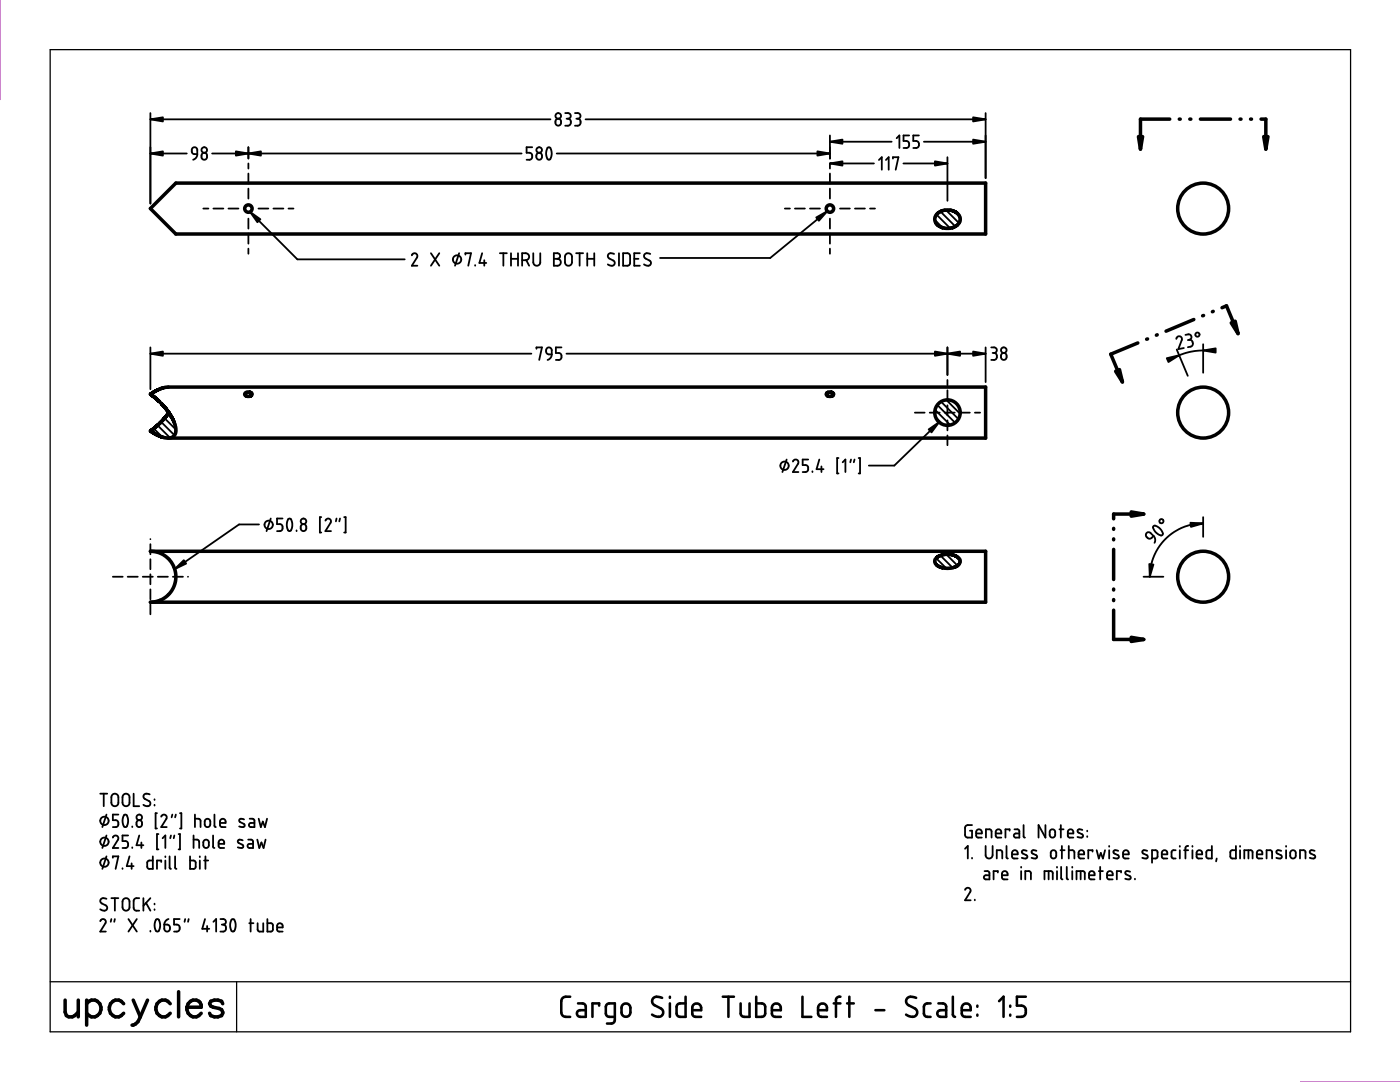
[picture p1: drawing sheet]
<svg xmlns="http://www.w3.org/2000/svg" width="279mm" height="216mm" viewBox="0 0 279 216" stroke-linecap="round" stroke-linejoin="round" font-family="sans-serif">
<g fill="none" stroke="#000" stroke-width=".36">
<path d="M30 22.6v18M30 23.8h79.9M30 30.6h7.3M38.4 29.6l.5-.2 .4 .2 .1 1.2h-.7l-.4-.3v-.7zM39.4 30.8l-.2 .7-.7 .4M40.4 30.6l.4-.1 .5 .3v.6l-.2 .4-.4 .1-.4-.3-.1-.7zM42.3 30.6h61.8M49.6 29.4v2.2M49.6 32.6v1M49.6 34.6v2M49.6 37.6v2M106.2 29.4h-1.1v1.1h.7l.4 .5-.2 .7-.3 .2h-.6"/>
<path d="M107.1 30.7l.4-.2 .5 .1 .2 .8-.2 .3-.5 .2-.4-.3-.1-.2zM109.3 29.5a.61 .61 0 0 1 .6 .1 .61 .61 0 0 1 .2 .7v.6l-.2 .7a.43 .43 0 0 1-.5 .2 .43 .43 0 0 1-.3-.5l-.1-.8zM111 23.9l.5-.2 .4 .2 .1 .7-.3 .4-.4 .1-.4-.3-.1-.6zM111.1 30.6h54.5M112.8 22.6h.8l.3 .3-.1 .6-.5 .2M113.1 23.7h.2M113.3 23.7l.4 .1 .2 .2v.7l-.3 .3-.8 .1M114.7 22.6h.8l.3 .4-.1 .5-.4 .2M115 23.7h.3M115.3 23.7l.3 .1 .2 .2v.7l-.3 .3-.8 .1M116.9 23.8h79.8M165.6 27v4.6"/>
<path d="M165.6 34.6v2M165.6 37.6v2M165.6 28.3h12.3M174.4 32.6h-8.8v1M175.4 31.9l.6-.5v2.5M176.8 31.9l.6-.5v2.5M178.2 31.6v-.2h1.1l-.5 2.5M178.9 27.6l.6-.6v2.5M180.3 32.6h8.8M181.4 27h-1.1v1.1l.8 .1 .3 .4-.1 .8-.3 .1h-.7M183.4 27h-1.1v1.1l.8 .1 .3 .4-.2 .8-.3 .1h-.6M184.4 28.3h12.3"/>
<path d="M189.1 31.4v8.7M196.7 22.6v12.9M40.6 41.6h1M42.6 41.6h2M45.6 41.6h2M49.6 43.6v2M49.6 46.6v2M49.6 49.6v1M49.9 42.3l9.5 9.5h21.4M51.6 41.6h2M54.6 41.6h2M57.6 41.6h1"/>
<path d="M82.2 50.9l.2-.3 .3-.1 .5 .3 .1 .5-1.1 1.7h1.1M86 50.5l1.7 2.5M87.7 50.5l-1.7 2.5M91.6 50.5l-.8 2.5M92.9 50.8v-.3h1.1l-.5 2.5M94.8 52.9v.1M96.2 50.5l-.5 2h1.3M96.6 51.9v1.1M99.8 50.5h1.4M100.5 50.5v2.5M102 50.5v2.5M102 51.6h1.4"/>
<path d="M103.4 50.5v2.5M104.2 51.9h.8l.3-.1 .3-.5-.1-.5-.4-.3h-.9v2.5M105 51.9l.6 1.1M106.4 50.5v2l.3 .4 .3 .1 .5-.1 .3-.4v-2M110.5 50.5l.9 .1 .4 .3-.1 .5-.5 .2 .5 .2 .2 .5-.1 .5-.4 .2h-.9zM110.5 51.6h.7M112.9 50.7l.6-.2 .6 .5 .1 1.4-.2 .4-.3 .2h-.5l-.4-.4v-1.5zM115 50.5h1.4M115.7 50.5v2.5M117.2 51.6h1.4M117.2 50.5v2.5M118.6 50.5v2.5"/>
<path d="M122.6 50.7l-.8-.2-.5 .5 .1 .5 1.2 .6 .1 .5-.1 .3-.7 .1-.6-.3M123.5 50.5v2.5M124.4 50.5h.9l.4 .4 .1 1.6-.4 .5h-1zM126.6 51.6h.8M127.7 50.5h-1.1v2.5h1.1M129.8 50.7l-.9-.2-.3 .3-.1 .3 .3 .4 1 .6 .1 .6-.4 .3h-.4l-.6-.3M156.6 41.6h1M158.6 41.6h2M161.6 41.6h2M165.1 42.1l-11.4 9.4h-22M165.6 43.6v2M165.6 46.6v2"/>
<path d="M165.6 49.6v1M167.6 41.6h2M170.6 41.6h2M173.6 41.6h1M186.6 43.9l1.5 1.5M186.9 42.8l2.7 2.7M187.7 42.2l3 3M188.8 41.9l2.6 2.6M190.5 42.2l1.1 1.1M30 70.6h76M30 69.3v8.4M107.1 69.6v-.3h1.1l-.6 2.5"/>
<path d="M109.1 69.6l.4-.3 .5 .2 .1 .3v.9h-.7l-.3-.2-.1-.4zM110.1 70.7l-.2 .7-.6 .4M112.1 69.3h-1.2v1.1l.8 .1 .4 .4-.2 .8-.3 .1h-.7M113.1 70.6h83.6M188.8 79.8l2.8 2.8M189.1 69.3v5.5M189.1 75.8v1.1M189.1 77.9v2M196.7 69.3v6.9M197.8 69.3h.7l.4 .3v.5l-.5 .3M198.1 70.4h.3M198.4 70.4l.5 .3v.7l-.4 .4h-.7"/>
<path d="M199.9 70.7l.4-.3 .5 .2 .1 .7-.2 .4-.4 .1-.4-.2-.1-.2zM234.8 67.6l.1-.3 .3-.2 .6 .2 .1 .5-.7 1.9 1.1-.3M234.8 69.7l2.2 5.3M236.6 66.8l.7-.1 .4 .3 .1 .4-.5 .4M237.3 67.8l.6 .2 .2 .7-.4 .4-.6 .2M237.3 67.8l-.2 .1M240.1 69.9l-2.4 .3-2.4 .7M240.1 68.7v5.7M30.7 85.5l1.6 1.6M31.5 84.9l2.4 2.5M32.2 84.2l2.6 2.6M32.8 83.4l2.3 2.3"/>
<path d="M33.5 82.7l1 1M33.7 82.4l.8 1.3 .5 1.3a1.68 1.68 0 0 1-1.5 2.4l-1.2-.3-1.6-.7-.5-.5 1.1-.9zM157 91.7l-.9 2.5M158.2 92.1l.4-.4h.3l.4 .2v.5l-1.1 1.8h1.1M161.3 91.7h-1.1v1.1h.8l.3 .4v.5l-.2 .4-.9 .1M162.1 94v.2M163.5 91.7l-.5 1.9h1.4M163.9 93.1v1.1M167.3 91.4h-.2v3.1h.2M168.2 92.2l.5-.5v2.5M169.8 91.7l-.1 .5M170.5 91.7l-.1 .5"/>
<path d="M171.4 91.4h.2v3.1h-.2M182.6 82.3h1.9M185.5 82.3h2M186.6 81.8l3.1 3M186.7 83.3l1.5 1.4M187 80.8l3.6 3.6M187.4 84.2l-8.9 8.7h-5.1M187.8 80.1l3.5 3.5M188.6 82.3h1.9M189.1 80.9v2M189.1 83.9v2M189.1 86.9v1.9"/>
<path d="M191.6 82.3h1.9M194.6 82.3h1M22.5 115.1h2M25.5 115.1h2M28.5 115.1h2M30 107.6h.1M30 108.6v2M30 111.6v2M30 114.6v2M30 117.6v2M31.5 115.1h2M34.5 115.1h2"/>
<path d="M37.5 115.1h.1M51.7 104.6h-4l-12.8 9M54 103.5l-.8 2.5M56.4 103.5h-1.1v1.1h.8l.3 .4v.5l-.2 .4-.9 .1M57.6 103.6v-.1a.67 .67 0 0 1 .7 .9l-.2 1.3a.43 .43 0 0 1-.5 .2 .43 .43 0 0 1-.3-.5l-.1-.9zM59.2 105.8v.2M60.2 104.7l.5-.1 .4 .3v.7l-.3 .3-.4 .1-.3-.3-.1-.6zM64.1 103.2h-.3v3.1h.3M64.9 103.9l.2-.3 .4-.1 .4 .1 .2 .4-1.2 2h1.2M67.2 103.5l-.2 .5M67.9 103.5l-.2 .5M68.7 103.2h.3v3.1h-.3"/>
<path d="M186.8 111.4l2 2M187.7 110.8l2.4 2.5M188.8 110.6l2.3 2.3M190.5 110.8l1.1 1.2M228.2 115.1h4M228.9 106.3l.5-.1 .8 .7-.5 .5-.5 .1-.5-.5v-.4zM230.1 105.1l.4-.2 .7 .3 .6 .6 .3 .7a.55 .55 0 0 1-.5 .3 .55 .55 0 0 1-.5-.3l-.7-.5-.3-.7zM230.2 106.9l.3 .7-.1 .7M240.1 104.4l-2 .2-2.1 .6-2 1.2-1.5 1.2-1.3 1.7-1 1.8-.5 2-.2 2M240.1 103.2v3.9M30 120.6v2M20 158.4h1.4"/>
<path d="M20.7 158.4v2.5M22.4 158.6l.6-.2 .4 .1 .2 .4v1.4l-.1 .3-.4 .3-.5-.1-.4-.5v-1.3zM24.6 158.6l.6-.2 .4 .1 .2 .4v1.4l-.4 .5h-.5l-.4-.3-.1-1.5zM26.7 158.4v2.5h1.1M29.9 158.5l-.9-.1-.2 .1-.2 .4 .3 .5 1 .6 .1 .6-.4 .3-.6-.1-.4-.2M30.8 159.5v.1M21.3 179.3l-.9-.1-.2 .2-.2 .4 .2 .4 1.1 .6 .1 .6-.5 .3-.9-.3M21.3 162.5l-.9 2.5M21.3 166.7l-.9 2.5M21.3 170.9l-.9 2.5M22.2 179.2h1.4M22.5 167.1l.2-.3 .3-.1 .6 .3v.5l-1.1 1.7h1.1"/>
<path d="M22.5 171.2v-.3h1.1l-.5 2.5M22.9 179.2v2.5M23.6 162.5h-1.1v1.2h.8l.3 .4v.5l-.2 .4h-.9M24.4 173.2v.2M24.6 179.5l.7-.3 .5 .5v1.4l-.1 .3-.3 .3h-.4l-.5-.4-.1-1.4zM24.7 162.7l.1-.1a.64 .64 0 0 1 .7 .8v.7l-.2 .7a.43 .43 0 0 1-.5 .2 .43 .43 0 0 1-.2-.6l-.1-.9zM25.6 166.7h-1.2v1.1l.8 .1 .4 .4-.2 .8-.3 .1h-.7M25.8 170.9l-.5 1.9h1.4M26.3 172.3v1.1M26.4 164.9v.1M26.4 169.1v.1M27.4 163.8l.5-.1 .4 .3v.6l-.2 .3-.4 .1-.4-.3-.1-.6z"/>
<path d="M27.8 179.2h-.7l-.4 .5v1.7l.4 .3h.7M27.8 166.7l-.6 2h1.4M28.2 168.1v1.1M28.6 179.2v2.5M30 179.2l-1.4 1.5M30.5 170.9v2.5h-.8l-.3-.3v-1.2l.4-.2h.7M30.8 160.6v.1M31.3 162.3h-.2v3h.2M31.6 166.4h-.3v3.1h.3M32.2 163l.2-.4 .3-.1 .5 .3v.5l-1 1.7h1.1M32.2 172v-.3h-.9v1.7M32.4 167.3l.6-.6v2.5"/>
<path d="M33 170.9v.1M33 171.7v1.7M33.8 170.9v2.3l.3 .2M34.1 166.7l-.1 .6M34.4 162.5l-.2 .6M34.8 166.7l-.1 .6M34.9 170.9v2.2l.3 .3M35.1 162.5l-.2 .6M35.6 166.4h.3v3.1h-.3M35.9 162.3h.3v3h-.3M37.9 170.9v2.5l.9-.1 .3-.3-.1-1.1-.3-.2h-.8M38.6 167.5h.7l.3 .2 .2 1.5"/>
<path d="M38.6 166.7v2.5M38.9 163.4h.7l.3 .1 .1 1.5M38.9 162.5v2.5M39.9 170.9v.1M39.9 171.7v1.7M40.7 167.7l.4-.2 .6 .4v.9l-.4 .4h-.4l-.3-.4v-.8zM40.7 171.7h.9M41 163.6l.4-.2 .5 .3v1l-.3 .3h-.4l-.3-.3zM41 170.9v2.5M42.5 166.7v2.3l.3 .2M42.8 162.5v2.3l.3 .2M43.6 168.4h1.1v-.5l-.2-.2-.3-.2-.5 .3-.1 1 .3 .4h.8"/>
<path d="M43.9 164.2h1.1v-.4l-.2-.3-.5-.1-.3 .2-.1 1 .3 .4h.8M48.4 167.7l-.6-.1a.34 .34 0 0 0-.4 .2 .34 .34 0 0 0 .2 .4l.9 .4a.46 .46 0 0 1-.2 .6 .46 .46 0 0 1-.6 0l-.2-.1M48.7 163.5l-.7-.1a.34 .34 0 0 0-.3 .3 .34 .34 0 0 0 .2 .3l.8 .4a.43 .43 0 0 1 0 .6 .43 .43 0 0 1-.7 0l-.3-.1M49.5 167.5l.8 .1 .2 .3v1.3l-.9-.1-.2-.2 .2-.5h.9M49.8 163.4h.7l.3 .3v1.3h-1l-.1-.3 .1-.4 1-.1M51.4 167.5l.4 1.7 .4-1.1 .4 1.1 .4-1.7M51.6 163.4l.4 1.6 .5-1.1 .4 1.1 .4-1.6M192.6 177.6l.5-.5 .4 .1 .2 .3v.4l-1.1 1.7h1.1M192.6 169.4l.5-.6v2.5M194 164.6l-1 .1-.3 .2-.1 1.8 .4 .4h1v-1.3h-.4M194 171.2v.1M194.5 179.5v.1"/>
<path d="M194.8 166.3h1.1v-.4l-.2-.3-.5-.1-.3 .2-.1 1.1 .3 .3h.8M196.5 173.8h.6l.3 .3 .1 1.4-1-.1-.2-.4 .2-.3 1-.1M196.7 168.8v2l.3 .4 .3 .1 .5-.1 .3-.4v-2M196.8 167.1v-1.6l1 .1 .1 1.5M198.7 166.3h1.1l-.2-.7-.5-.1-.3 .2-.1 1.1 .3 .3h.8M198.9 171.3v-1.6l1 .1 .1 1.5M199.1 174.1v-.3h-.8v1.7M200 174.6h1.1l-.2-.7-.5-.1-.3 .2-.1 1.1 .3 .4h.8M200.9 168.8v2.3l.2 .2M201.5 165.8v-.3h-.8v1.6M202 170.5h1.1v-.5l-.2-.2-.5-.1-.3 .2-.1 1 .3 .4h.8M202.5 165.5h.6l.3 .3v1.3h-.9l-.2-.3 .1-.4 1-.1"/>
<path d="M203.8 173v.1M203.8 173.8v1.7M204.3 164.6v2.3l.3 .2M204.6 175.5v-1.7l1 .1 .1 1.6M204.9 169.8l-.6-.1a.35 .35 0 0 0-.4 .2 .35 .35 0 0 0 .2 .4l.8 .3a.43 .43 0 0 1 0 .7 .43 .43 0 0 1-.6 0l-.4-.1M206.8 169.8l-.5-.1a.35 .35 0 0 0-.4 .2 .35 .35 0 0 0 .2 .4l.7 .3a.43 .43 0 0 1 0 .7 .43 .43 0 0 1-.6 0l-.3-.1M208.4 175.5v-1.7h1.4l.2 .1 .1 1.6M208.6 164.6v2.5l-1.3-2.5v2.5M209.3 173.8v1.7M209.6 165.6l.5-.1 .4 .3 .1 .9-.4 .4h-.4l-.3-.3v-.9zM209.8 169.8l.6-.1 .3 .2 .1 1-.4 .4h-.3l-.4-.3v-.9zM210.9 173v.1"/>
<path d="M210.9 173.8v1.7M211.4 165.5h.9M211.6 169.7h.9M211.7 164.6v2.5M211.8 173v2.2l.2 .3M211.9 168.8v2.5M212.9 173v2.3l.3 .2M213.1 166.3h1.1v-.4l-.2-.3-.5-.1-.3 .2-.1 1.2 .3 .2h.8M213.3 169.7l1 .1 .1 1.5M213.3 168.8v2.5M214 173v.1M214 173.8v1.7"/>
<path d="M214.8 175.5v-1.7h1.4l.2 .1 .1 1.6M215.2 170.5h1.2l-.1-.5-.1-.2-.5-.1-.4 .2-.1 1 .4 .4h.8M215.7 173.8v1.7M216 165.6l-.6-.1a.35 .35 0 0 0-.3 .2 .35 .35 0 0 0 .1 .4l.8 .4a.43 .43 0 0 1 0 .6 .43 .43 0 0 1-.6 0l-.4-.1M217 165.8v.1M217 166.9v.1M217.3 174.6h1.1l-.1-.7-.6-.1-.2 .2-.2 .3v.9l.4 .3h.7M218 169.9v-.2h-.8v1.6M218.9 169.7l.4 1.6 .4-1.1 .4 1.1 .4-1.6M219.3 173.8h.8M219.6 173v2.5M220.9 174.6h1.2l-.1-.4-.2-.3-.4-.1-.4 .2-.1 1.1 .4 .4h.8"/>
<path d="M221.4 168.8v.2M221.4 169.7v1.6M223.2 169.8l-.5-.1a.36 .36 0 0 0-.5 .1 .36 .36 0 0 0 .2 .5l.8 .4a.46 .46 0 0 1-.1 .6 .46 .46 0 0 1-.7-.1h-.2M223.7 174.1v-.3h-.8v1.7M224.1 170.5h1.2l-.1-.5-.2-.2-.4-.1-.4 .2-.1 1 .4 .4h.8M225.5 173.9l-.5-.1a.36 .36 0 0 0-.4 .2 .36 .36 0 0 0 .1 .5l.8 .3a.43 .43 0 0 1 0 .7 .43 .43 0 0 1-.6-.1l-.3-.1M226.5 175.3v.2M228.9 169.8l-.6-.1a.34 .34 0 0 0-.3 .2 .34 .34 0 0 0 .2 .4l.8 .4a.47 .47 0 0 1-.2 .6 .47 .47 0 0 1-.6-.1h-.2M229.9 171.3h.8l.3-.3v-1l-.3-.3h-.8v2.4M231.9 170.5h1.1l-.2-.7-.5-.1-.3 .1-.1 .3v.9l.3 .3h.8M234.6 169.7h-.5l-.3 .2 .1 1.3 .7 .1M235.5 168.8v.2"/>
<path d="M235.5 169.7v1.6M236.3 169.7h.8M237.1 168.8l-.4 .1-.1 .3v2.1M238 168.8v.2M238 169.7v1.6M238.8 170.5h1.1l-.2-.7-.5-.1-.3 .2-.1 1.1 .3 .3h.8M241.9 168.8v2.5l-1-.1-.2-.2 .1-1.1 .2-.2h.9M242.8 171.3l-.1 .6M246.7 168.8v2.5h-.9l-.3-.4 .1-1.1 .2-.1h.9M247.5 168.8v.2M247.5 169.7v1.6M248.3 171.3v-1.6h1.4l.2 .1 .1 1.5"/>
<path d="M249.2 169.7v1.6M250.8 170.5h1.1l-.1-.7-.6-.1-.2 .1-.2 .3v.9l.3 .3h.8M252.8 171.3v-1.6l1 .1 .1 1.5M255.7 169.8l-.6-.1a.34 .34 0 0 0-.4 .2 .34 .34 0 0 0 .2 .4l.8 .4a.46 .46 0 0 1-.1 .6 .46 .46 0 0 1-.6-.1h-.3M256.7 168.8v.2M256.7 169.7v1.6M257.7 169.8l.4-.1 .5 .3v.9l-.4 .4h-.4l-.3-.4v-.8zM259.4 171.3v-1.6l1.1 .1v1.5M262.4 169.8l-.7-.1a.34 .34 0 0 0-.3 .2 .34 .34 0 0 0 .2 .4l.8 .4a.47 .47 0 0 1-.2 .6 .47 .47 0 0 1-.6-.1h-.2M20 183.8l.5-.4 .4 .1 .2 .2v.4l-1.1 1.8h1.1M22.2 183.4l-.1 .5M22.9 183.4l-.1 .5"/>
<path d="M25.6 183.4l1.7 2.5M27.3 183.4l-1.7 2.5M29.1 180.2l.9 1.5M30 185.7v.2M30.8 180.3v.2M30.8 181.4v.2M31.1 183.5h.1a.62 .62 0 0 1 .7 .8v.7l-.2 .6a.43 .43 0 0 1-.5 .2 .43 .43 0 0 1-.3-.5v-1zM32.8 184.5h.7l.3 .2 .1 .7-.2 .4-.4 .1-.4-.2zM33.6 183.4l-.5 .3-.3 .8M35.9 183.4h-1.2v1.1h.8l.4 .5-.2 .7-1 .2M37 183.4l-.2 .5M37.7 183.4l-.2 .5"/>
<path d="M40.9 183.4l-.5 1.9h1.4M41.3 184.8v1.1M42.6 183.9l.5-.5v2.5M44 183.4h.7l.4 .3-.1 .6-.5 .2M44.3 184.5h.2M44.5 184.5l.5 .3 .1 .7-.4 .4h-.7M46.3 183.5v-.1a.76 .76 0 0 1 .7 1l-.2 1.2a.45 .45 0 0 1-.6 .2 .45 .45 0 0 1-.2-.5l-.1-.9zM49.7 184.2h.9M50 183.4v2.5M51.4 184.2v1.3l.4 .4h.7v-1.7M53.4 183.4v2.5l.9-.1 .2-.2-.1-1.2-.3-.2h-.7M55.3 185.1h1.1v-.6l-.3-.2-.3-.1-.4 .2-.1 1.1 .3 .4h.8"/>
<circle cx="40.8" cy="29.9" r=".55"/>
<circle cx="107.6" cy="29.9" r=".55"/>
<circle cx="111.4" cy="23.1" r=".56"/>
<circle cx="91.2" cy="51.8" r=".84"/>
<circle cx="200.3" cy="69.9" r=".56"/>
<circle cx="239" cy="66.8" r=".41"/>
<circle cx="156.6" cy="92.9" r=".83"/>
<circle cx="53.6" cy="104.7" r=".83"/>
<circle cx="60.6" cy="104" r=".56"/>
<circle cx="231.8" cy="104" r=".41"/>
<circle cx="20.8" cy="172.1" r=".83"/>
<circle cx="20.8" cy="168" r=".83"/>
<circle cx="20.8" cy="163.8" r=".84"/>
<circle cx="27.8" cy="163.1" r=".56"/>
</g>
<path d="M10 9.9h259.5v196h-259.5zM10 195.9h259.5M47.2 195.9v10" fill="none" stroke="#000" stroke-width=".25"/>
<path d="M0 -.1v20M259.5 215.9h19.9" fill="none" stroke="#f0f" stroke-width=".2"/>
<g fill="none" stroke="#000" stroke-width=".7">
<path d="M233.4 23.8h-5.8v6M235.4 23.8h.1M237.4 23.8h.3M239.6 23.8h6M247.5 23.8h.2M249.6 23.8h.2M251.7 23.8h.9v6M30 41.6l5.1-5.1h161.6v10.2h-161.6zM187 42.6l.7-.4 .9-.3h.9l.8 .2 .7 .4 .5 .5 .1 .7v.5l-.6 .8-1 .5-1.3 .1-.8-.2-.8-.5-.5-.8v-.7zM33.6 77.2h163.1v10.2h-163.1M33.6 77.3l-1.5 .2-2.1 1.2 2.4 2.1 1.6 1.9 1 2.2 .1 .8-.1 .9-.3 .4-.4 .3-1.2 .1-1.4-.4-1.6-1 2.1-1.8 1.5-1.9M48.9 78.4l.4-.2h.5l.4 .2 .1 .3-.3 .3-.6 .1-.5-.3z"/>
<path d="M165 78.4l.9-.2 .3 .2 .2 .3-.3 .3-.8 .1-.4-.3zM227.1 68.4l-5.4 2.3 2.3 5.5M229 67.6l-.2 .1M230.9 66.8l-.1 .1M238.3 63.8l-5.6 2.3M240.2 62.9l-.2 .1M242.1 62.1l-.1 .1M243.9 61.4l.9-.4 2.3 5.6M30 110h166.7v10.2h-166.7l.9-.1 1.1-.3 1.5-1 1.1-1.5 .5-1.9v-1.1l-.3-.9-1-1.7-.8-.7-.9-.6-1.1-.3zM186.8 111.4l.5-.4 .7-.3 1.7-.1 1.5 .6 .3 .3 .1 .5-.3 .7-.7 .5-1 .2h-1.2l-.9-.3-.7-.5-.3-.5zM222.2 105.4v.2M222.2 107.5v.2"/>
<path d="M222.2 109.6v6M222.2 117.5v.2M222.2 119.6v.2M228.3 102.6h-6.1v.9M222.2 121.8v5.8h6.1M13 199.6v2.4l.3 .6 .4 .3h.7l.5-.3 .7-.6M15.6 199.6v3.3M17.3 199.6v5M26.6 199.6l1.4 3.3M29.4 199.6l-1.4 3.3M35.6 197.9v5M38 199.8a1.31 1.31 0 0 1 1.5-.1 1.31 1.31 0 0 1 .7 1.3h-2.9l.2-.7z"/>
<path d="M17.3 200.3a1.64 1.64 0 0 1 2.5-.2 1.64 1.64 0 0 1-.4 2.5 1.45 1.45 0 0 1-2.1-.4M24.7 200.3a1.64 1.64 0 0 0-2.6-.2 1.64 1.64 0 0 0 .4 2.5 1.45 1.45 0 0 0 2.2-.4M28 202.9a1.91 1.91 0 0 1-1.6 1.7M34 200.3a1.64 1.64 0 0 0-2.6-.2 1.64 1.64 0 0 0 .4 2.5 1.45 1.45 0 0 0 2.2-.4M37.3 201a1.58 1.58 0 0 0 .9 1.8 1.58 1.58 0 0 0 2-.6M44.4 200.3l-.2-.5-.7-.2h-.7l-.7 .2-.3 .5 .3 .4 2.1 .8 .2 .7-.2 .4-.7 .3h-.7l-.7-.3-.3-.4"/>
<circle cx="49.6" cy="41.6" r=".74"/>
<circle cx="165.6" cy="41.6" r=".74"/>
<circle cx="240.1" cy="41.6" r="5.1"/>
<circle cx="189.1" cy="82.3" r="2.54"/>
<circle cx="240.1" cy="82.3" r="5.1"/>
<circle cx="240.1" cy="115.1" r="5.1"/>
</g>
<g fill="none" stroke="#000" stroke-width=".51">
<path d="M113.8 198.9h-1.2l-.4 .4-.2 .4v2.4l.1 .4 .6 .4h1.1M132.1 199.1l-.7-.2h-.7l-.4 .4-.2 .5 .4 .7 1.7 1 .2 .3-.2 .7-.3 .3-.4 .1-.8-.1-.6-.3M133.7 198.9v.2M136.8 198.9v4l-1.5-.1-.3-.6 .1-1.7 .4-.3h1.3M144.3 198.9h2.2M145.4 198.9v4M150.9 198.9v4l1.5-.1 .3-.6-.1-1.7-.4-.3h-1.3M160.1 198.9v4h1.8M167.7 198.9l-.6 .1-.3 .4v3.5M169.5 198.9v4M182.8 199.1l-.7-.2h-.7l-.4 .4-.2 .6 .4 .6 1.6 .9 .2 .4-.1 .7-.3 .3-.4 .1-.8-.1-.6-.3M190.2 198.9v3.6l.1 .2 .3 .2"/>
<path d="M199.4 199.8l.9-.9v4M204.7 198.9h-1.8v1.8h1.3l.4 .3 .1 .4v.8l-.2 .4-.5 .3h-1.1M115.4 200.2l1.1 .1 .4 .5v2.1h-1.1l-.4-.1-.3-.5 .2-.6 .4-.1h1.2M119.6 200.7v-.5h-1.4v2.7M122.7 202.9h-1.3l-.4-.3-.1-1.7 .3-.6 1.5-.1v3.4l-.4 .6h-1.2M124.2 200.6l.7-.4 .5 .1 .3 .4 .1 1.4-.1 .4-.3 .3h-.8l-.5-.3-.1-1.5zM133.7 200.2v2.7M138.2 201.6h1.7v-.8l-.3-.4-.7-.2-.6 .4-.1 .4v1.4l.1 .3 .4 .2h1.2M147.8 200.2v2.2l.3 .4 .4 .1h1.1v-2.7M154.1 201.6h1.7v-.8l-.3-.4-.7-.2-.6 .4-.1 .4v1.4l.1 .3 .4 .2h1.2M163.3 201.6h1.7v-.7l-.3-.5-.7-.2-.6 .4-.1 .5v1.3l.5 .5h1.2M166.4 200.2h1.3"/>
<path d="M169.1 200.2h1.3M174.7 201.6h1.8M185.7 200.2l-1 .1-.3 .6v1.4l.1 .3 .4 .3h.8M187.3 200.2l1.1 .1 .4 .5v2.1h-1.1l-.4-.1-.3-.5 .3-.6 .3-.1h1.2M191.9 201.6h1.8v-.7l-.3-.5-.7-.2-.6 .4-.2 .5 .1 1.3 .5 .5h1.2M195.1 200.7v.2M195.1 202.5v.2M201.6 200.7v.2M201.6 202.5v.2"/>
</g>
<g fill="#000" stroke="#000" stroke-width=".36">
<path d="M30 23.8l2.5-.4v.8zM30 30.6l2.5-.4v.9zM47.1 30.2l2.5 .4-2.5 .5zM49.6 30.6l2.5-.4v.9zM165.6 32.6l2.5-.4v.8zM165.6 28.3l2.5-.4v.8zM163.1 30.2l2.5 .4-2.5 .5zM186.6 32.2l2.5 .4-2.5 .4zM194.2 23.4l2.5 .4-2.5 .4zM194.2 27.9l2.5 .4-2.5 .4zM49.9 42.3l2.1 1.5-.6 .5zM162.9 43.4l2.2-1.3-1.7 1.9z"/>
<path d="M30 70.6l2.5-.5v.9zM186.6 70.1l2.5 .5-2.5 .4zM189.1 70.6l2.5-.5v.9zM194.2 70.1l2.5 .5-2.5 .4zM232.9 71.5l2.4-.6-2.1 1.3zM240.1 69.9l2.5-.4v.9zM185.3 85.7l2.1-1.5-1.5 2.1zM34.9 113.6l1.8-1.8 .4 .7zM229.4 112.5l.8 .1-.7 2.5zM237.6 104.3l2.5 .1-2.4 .7z"/>
</g>
<path d="M227.2 27.3h.8l-.4 2.5zM252.2 27.3h.8l-.4 2.5zM222.7 74.1l.7-.4 .6 2.5zM245.7 64.4l.8-.3 .6 2.5zM225.8 102.2l2.5 .4-2.5 .4zM225.8 127.2l2.5 .4-2.5 .4z" fill="#000" stroke="#000" stroke-width=".7"/>
</svg>
